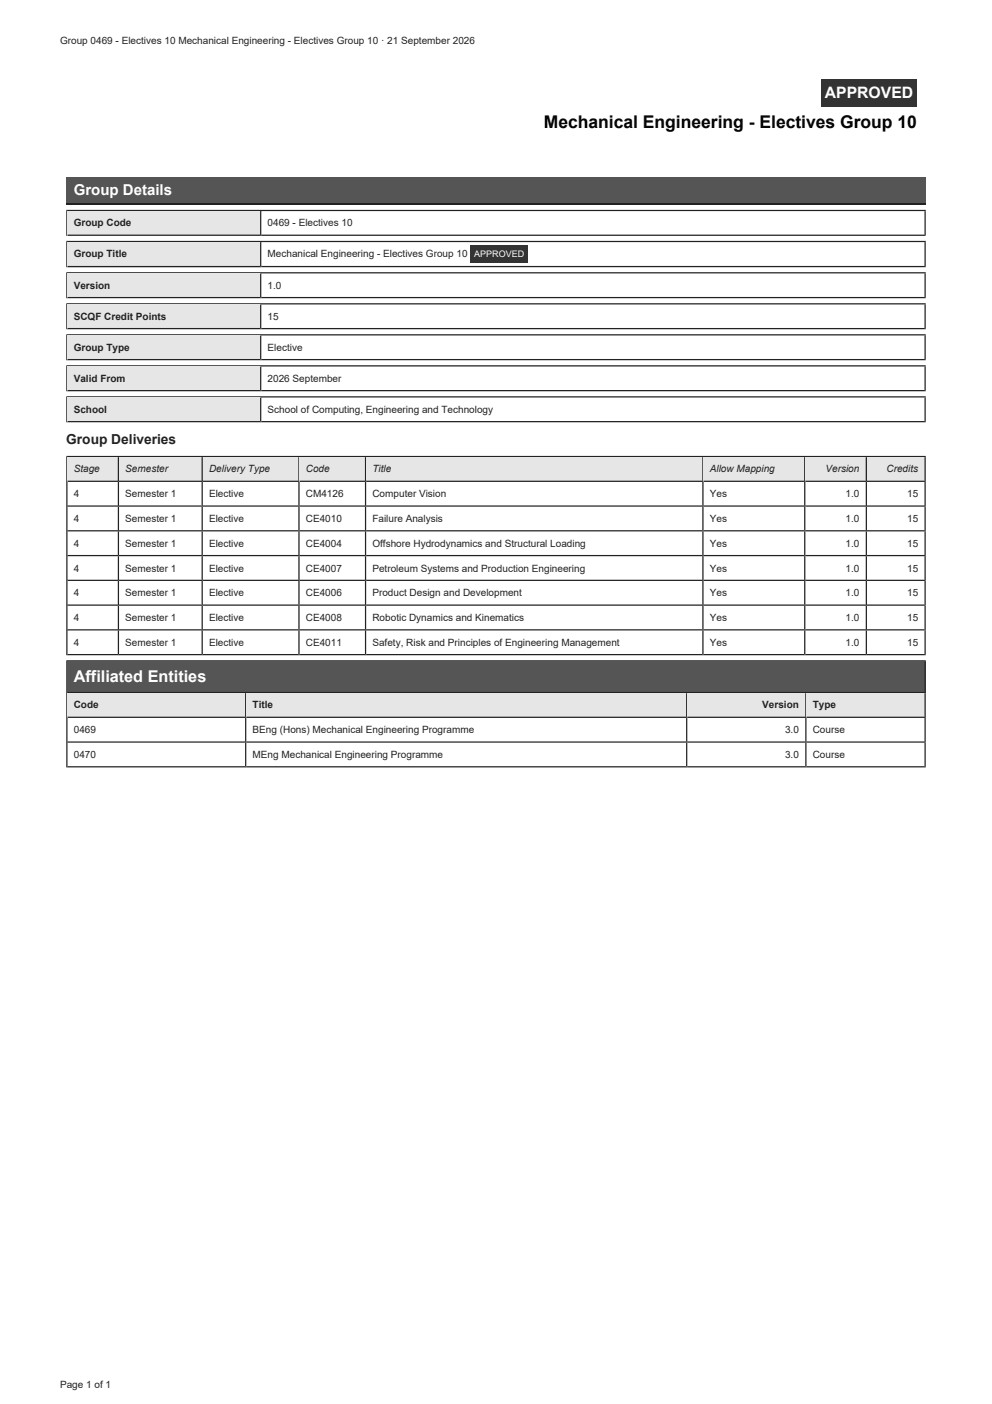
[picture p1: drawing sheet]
<svg xmlns="http://www.w3.org/2000/svg" width="210mm" height="297mm" viewBox="0 0 210 297" stroke-linecap="round" stroke-linejoin="round" font-family="sans-serif">
<defs><g id="words">
<text font-size="3.7" x="115.1" y="27.2">Mechanical Engineering - Electives Group 10</text>
<text font-size="3.4" fill="#fff" x="15.6" y="144.3">Affiliated Entities</text>
<text font-size="3.3" fill="#fff" x="174.5" y="20.7">APPROVED</text>
<text font-size="3.2" fill="#fff" x="15.6" y="41.3">Group Details</text>
<text font-size="2.9" fill="#222" x="14" y="93.9">Group Deliveries</text>
<g font-size="2.1" fill="#222">
<text x="12.7" y="9.3">Group 0469 - Electives 10 Mechanical Engineering - Electives Group 10 · 21 September 2026</text>
<text x="15.6" y="47.9">Group Code</text>
<text x="56.6" y="47.9">0469 - Electives 10</text>
<text x="15.6" y="54.4">Group Title</text>
<text x="56.6" y="54.5">Mechanical Engineering - Electives Group 10</text>
<text x="15.6" y="61.1">Version</text>
<text x="56.6" y="61.1">1.0</text>
<text x="15.6" y="67.6">SCQF Credit Points</text>
<text x="56.6" y="67.7">15</text>
<text x="15.6" y="74.2">Group Type</text>
<text x="56.6" y="74.2">Elective</text>
<text x="15.6" y="80.7">Valid From</text>
<text x="56.6" y="80.8">2026 September</text>
<text x="15.6" y="87.3">School</text>
<text x="56.6" y="87.3">School of Computing, Engineering and Technology</text>
<text x="15.6" y="99.9">Stage</text>
<text x="26.5" y="99.9">Semester</text>
<text x="44.2" y="99.9">Delivery Type</text>
<text x="64.7" y="99.9">Code</text>
<text x="78.8" y="99.9">Title</text>
<text x="150.2" y="99.9">Allow Mapping</text>
<text x="174.7" y="99.9">Version</text>
<text x="187.6" y="99.9">Credits</text>
<text x="15.6" y="105.2">4</text>
<text x="26.5" y="105.2">Semester 1</text>
<text x="44.2" y="105.2">Elective</text>
<text x="64.7" y="105.2">CM4126</text>
<text x="78.8" y="105.2">Computer Vision</text>
<text x="150.2" y="105.2">Yes</text>
<text x="178.9" y="105.2">1.0</text>
<text x="191.9" y="105.2">15</text>
<text x="15.6" y="110.4">4</text>
<text x="26.5" y="110.4">Semester 1</text>
<text x="44.2" y="110.4">Elective</text>
<text x="64.7" y="110.4">CE4010</text>
<text x="78.8" y="110.4">Failure Analysis</text>
<text x="150.2" y="110.4">Yes</text>
<text x="178.9" y="110.4">1.0</text>
<text x="191.9" y="110.4">15</text>
<text x="15.6" y="115.7">4</text>
<text x="26.5" y="115.7">Semester 1</text>
<text x="44.2" y="115.7">Elective</text>
<text x="64.7" y="115.7">CE4004</text>
<text x="78.8" y="115.7">Offshore Hydrodynamics and Structural Loading</text>
<text x="150.2" y="115.7">Yes</text>
<text x="178.9" y="115.7">1.0</text>
<text x="191.9" y="115.7">15</text>
<text x="15.6" y="120.9">4</text>
<text x="26.5" y="120.9">Semester 1</text>
<text x="44.2" y="120.9">Elective</text>
<text x="64.7" y="120.9">CE4007</text>
<text x="78.8" y="120.9">Petroleum Systems and Production Engineering</text>
<text x="150.2" y="120.9">Yes</text>
<text x="178.9" y="120.9">1.0</text>
<text x="191.9" y="120.9">15</text>
<text x="15.6" y="126.2">4</text>
<text x="15.6" y="131.4">4</text>
<text x="26.5" y="126.2">Semester 1</text>
<text x="26.5" y="131.4">Semester 1</text>
<text x="44.2" y="126.2">Elective</text>
<text x="44.2" y="131.4">Elective</text>
<text x="64.7" y="126.2">CE4006</text>
<text x="64.7" y="131.4">CE4008</text>
<text x="78.8" y="126.2">Product Design and Development</text>
<text x="78.8" y="131.4">Robotic Dynamics and Kinematics</text>
<text x="150.2" y="126.2">Yes</text>
<text x="150.2" y="131.4">Yes</text>
<text x="178.9" y="126.2">1.0</text>
<text x="178.9" y="131.4">1.0</text>
<text x="191.9" y="126.2">15</text>
<text x="191.9" y="131.4">15</text>
<text x="15.6" y="136.6">4</text>
<text x="26.5" y="136.6">Semester 1</text>
<text x="44.2" y="136.6">Elective</text>
<text x="64.7" y="136.6">CE4011</text>
<text x="78.8" y="136.6">Safety, Risk and Principles of Engineering Management</text>
<text x="150.2" y="136.6">Yes</text>
<text x="178.9" y="136.6">1.0</text>
<text x="191.9" y="136.6">15</text>
<text x="15.6" y="149.8">Code</text>
<text x="53.4" y="149.8">Title</text>
<text x="161.3" y="149.8">Version</text>
<text x="172" y="149.8">Type</text>
<text x="15.6" y="155.1">0469</text>
<text x="53.4" y="155.1">BEng (Hons) Mechanical Engineering Programme</text>
<text x="166.1" y="155.1">3.0</text>
<text x="172" y="155.1">Course</text>
<text x="15.6" y="160.4">0470</text>
<text x="53.4" y="160.4">MEng Mechanical Engineering Programme</text>
<text x="166.1" y="160.4">3.0</text>
<text x="172" y="160.4">Course</text>
<text x="12.7" y="293.7">Page 1 of 1</text>
</g>
<text font-size="1.9" fill="#fff" x="100.3" y="54.5">APPROVED</text>
</g></defs>
<path d="M14 37.5h181.9v5.8h-181.9z" fill="#555"/>
<path d="M14 43.2h181.9M14 44.5h181.9M14.2 44.4v5.5" fill="none" stroke="#222" stroke-width=".26"/>
<path d="M14.3 44.7h41v5.2h-41z" fill="#e6e6e6"/>
<path d="M14 51.1h181.9M14.2 51v5.5M14.3 49.8h181.6M55.2 44.7v5.2M195.8 44.7v5.2" fill="none" stroke="#222" stroke-width=".26"/>
<path d="M14.3 51.2h41v5.3h-41z" fill="#e6e6e6"/>
<path d="M14 57.7h181.9M14.2 57.6v5.5M14.3 56.4h181.6M55.2 51.2v5.3M195.8 51.2v5.3" fill="none" stroke="#222" stroke-width=".26"/>
<path d="M14.3 57.9h41v5.2h-41z" fill="#e6e6e6"/>
<path d="M55.2 57.9v5.2M195.8 57.9v5.2M14 64.3h181.9M14.2 64.1v5.6M14.3 63h181.6" fill="none" stroke="#222" stroke-width=".26"/>
<path d="M14.3 64.4h41v5.3h-41z" fill="#e6e6e6"/>
<path d="M14 70.8h181.9M14.2 70.7v5.5M14.3 69.5h181.6M55.2 64.4v5.3M195.8 64.4v5.3" fill="none" stroke="#222" stroke-width=".26"/>
<path d="M14.3 71h41v5.2h-41z" fill="#e6e6e6"/>
<path d="M14 77.4h181.9M14.2 77.3v5.5M14.3 76.1h181.6M55.2 71v5.2M195.8 71v5.2" fill="none" stroke="#222" stroke-width=".26"/>
<path d="M14.3 77.5h41v5.3h-41z" fill="#e6e6e6"/>
<path d="M55.2 77.5v5.3M195.8 77.5v5.3M14 84h181.9M14.2 83.8v5.5M14.3 82.6h181.6" fill="none" stroke="#222" stroke-width=".26"/>
<path d="M14.3 84.1h41v5.2h-41z" fill="#e6e6e6"/>
<path d="M14 96.6h181.9M14.2 96.5v42.1M14.3 89.2h181.6M55.2 84.1v5.2M195.8 84.1v5.2" fill="none" stroke="#222" stroke-width=".26"/>
<path d="M14.3 96.7h10.9v5.3h-10.9z" fill="#e6e6e6"/>
<path d="M25.1 96.7v5.3M14.3 101.8h10.9" fill="none" stroke="#222" stroke-width=".26"/>
<path d="M25.2 96.7h17.7v5.3h-17.7z" fill="#e6e6e6"/>
<path d="M42.8 96.7v5.3M25.2 101.8h17.7" fill="none" stroke="#222" stroke-width=".26"/>
<path d="M42.9 96.7h20.5v5.3h-20.5z" fill="#e6e6e6"/>
<path d="M63.3 96.7v5.3M42.9 101.8h20.5" fill="none" stroke="#222" stroke-width=".26"/>
<path d="M63.4 96.7h14.1v5.3h-14.1z" fill="#e6e6e6"/>
<path d="M77.4 96.7v5.3M63.4 101.8h14.1" fill="none" stroke="#222" stroke-width=".26"/>
<path d="M77.5 96.7h71.4v5.3h-71.4z" fill="#e6e6e6"/>
<path d="M148.7 96.7v5.3M77.5 101.8h71.4" fill="none" stroke="#222" stroke-width=".26"/>
<path d="M148.9 96.7h21.5v5.3h-21.5z" fill="#e6e6e6"/>
<path d="M170.3 96.7v5.3M148.9 101.8h21.5" fill="none" stroke="#222" stroke-width=".26"/>
<path d="M170.4 96.7h13v5.3h-13z" fill="#e6e6e6"/>
<path d="M183.3 96.7v5.3M170.4 101.8h13" fill="none" stroke="#222" stroke-width=".26"/>
<path d="M183.4 96.7h12.5v5.3h-12.5z" fill="#e6e6e6"/>
<g fill="none" stroke="#222" stroke-width=".26">
<path d="M195.8 96.7v41.9M14.3 107.1h181.6M14.3 112.3h181.6M14.3 117.5h181.6M25.1 102v36.6M42.8 102v36.6M63.3 102v36.6M77.4 102v36.6M148.7 102v36.6M170.3 102v36.6M183.3 102v36.6M183.4 101.8h12.5"/>
<path d="M14 139.8h181.9M14.2 139.7v22.7M14.3 122.8h181.6M14.3 128h181.6M14.3 133.3h181.6M14.3 138.5h181.6"/>
</g>
<path d="M14.3 140h181.6v6.6h-181.6z" fill="#555"/>
<path d="M195.8 140v6.6M14.3 146.5h181.6" fill="none" stroke="#222" stroke-width=".26"/>
<path d="M14.3 146.6h37.8v5.3h-37.8z" fill="#e6e6e6"/>
<path d="M14.3 151.8h37.8M52 146.6v5.3" fill="none" stroke="#222" stroke-width=".26"/>
<path d="M52.1 146.6h93.3v5.3h-93.3z" fill="#e6e6e6"/>
<path d="M52.1 151.8h93.3M145.3 146.6v5.3" fill="none" stroke="#222" stroke-width=".26"/>
<path d="M145.4 146.6h25.3v5.3h-25.3z" fill="#e6e6e6"/>
<path d="M145.4 151.8h25.3M170.5 146.6v5.3" fill="none" stroke="#222" stroke-width=".26"/>
<path d="M170.7 146.6h25.2v5.3h-25.2z" fill="#e6e6e6"/>
<path d="M14.3 157h181.6M52 151.9v10.5M145.3 151.9v10.5M170.5 151.9v10.5M170.7 151.8h25.2M195.8 146.6v15.8M14.3 162.2h181.6" fill="none" stroke="#222" stroke-width=".26"/>
<g fill="#333">
<path d="M173.8 16.7h20.2v5.8h-20.2z"/>
<path d="M99.6 52h12.1v3.6h-12.1z"/>
</g>
<use href="#words"/>
</svg>
